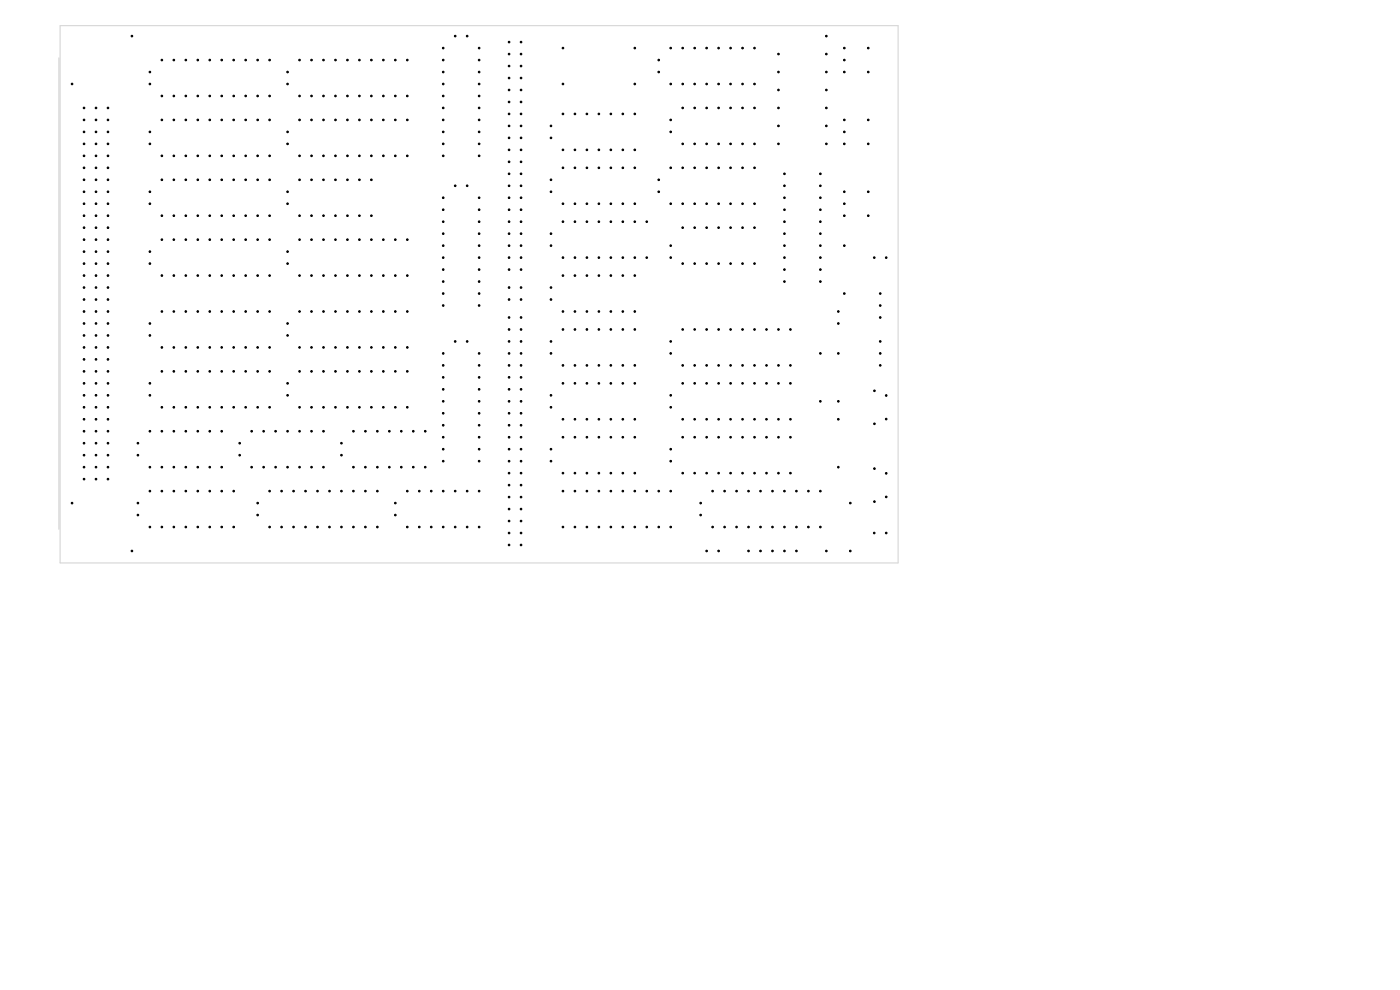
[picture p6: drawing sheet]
<svg xmlns="http://www.w3.org/2000/svg" width="297mm" height="210mm" viewBox="0 0 297 210" stroke-linecap="round" stroke-linejoin="round" font-family="sans-serif">
<path d="M12.5 12.3v100M12.7 5.4h177.8v114h-177.8z" fill="none" stroke="#d0d2cd" stroke-width=".21"/>
<g fill="#000" stroke="#000" stroke-width=".21">
<circle cx="15.3" cy="17.8" r=".17"/>
<circle cx="28" cy="7.7" r=".17"/>
<circle cx="31.8" cy="17.8" r=".17"/>
<circle cx="31.8" cy="15.3" r=".17"/>
<circle cx="34.3" cy="12.7" r=".17"/>
<circle cx="36.9" cy="12.7" r=".17"/>
<circle cx="39.4" cy="12.7" r=".17"/>
<circle cx="42" cy="12.7" r=".17"/>
<circle cx="44.5" cy="12.7" r=".17"/>
<circle cx="47" cy="12.7" r=".17"/>
<circle cx="49.6" cy="12.7" r=".17"/>
<circle cx="52.1" cy="12.7" r=".17"/>
<circle cx="54.7" cy="12.7" r=".17"/>
<circle cx="57.2" cy="12.7" r=".17"/>
<circle cx="61" cy="15.3" r=".17"/>
<circle cx="61" cy="17.8" r=".17"/>
<circle cx="63.5" cy="12.7" r=".17"/>
<circle cx="66.1" cy="12.7" r=".17"/>
<circle cx="68.6" cy="12.7" r=".17"/>
<circle cx="71.2" cy="12.7" r=".17"/>
<circle cx="73.7" cy="12.7" r=".17"/>
<circle cx="76.2" cy="12.7" r=".17"/>
<circle cx="78.8" cy="12.7" r=".17"/>
<circle cx="81.3" cy="12.7" r=".17"/>
<circle cx="83.9" cy="12.7" r=".17"/>
<circle cx="86.4" cy="12.7" r=".17"/>
<circle cx="94" cy="15.3" r=".17"/>
<circle cx="94" cy="17.8" r=".17"/>
<circle cx="94" cy="12.7" r=".17"/>
<circle cx="94" cy="10.2" r=".17"/>
<circle cx="96.6" cy="7.7" r=".17"/>
<circle cx="99.1" cy="7.7" r=".17"/>
<circle cx="101.6" cy="12.7" r=".17"/>
<circle cx="101.6" cy="17.8" r=".17"/>
<circle cx="101.6" cy="15.3" r=".17"/>
<circle cx="101.6" cy="10.2" r=".17"/>
<circle cx="108" cy="8.9" r=".17"/>
<circle cx="108" cy="11.5" r=".17"/>
<circle cx="108" cy="16.5" r=".17"/>
<circle cx="108" cy="14" r=".17"/>
<circle cx="108" cy="19.1" r=".17"/>
<circle cx="110.5" cy="16.5" r=".17"/>
<circle cx="110.5" cy="11.5" r=".17"/>
<circle cx="110.5" cy="8.9" r=".17"/>
<circle cx="110.5" cy="14" r=".17"/>
<circle cx="110.5" cy="19.1" r=".17"/>
<circle cx="119.4" cy="10.2" r=".17"/>
<circle cx="119.4" cy="17.8" r=".17"/>
<circle cx="134.7" cy="17.8" r=".17"/>
<circle cx="134.7" cy="10.2" r=".17"/>
<circle cx="139.7" cy="15.3" r=".17"/>
<circle cx="139.7" cy="12.7" r=".17"/>
<circle cx="142.3" cy="17.8" r=".17"/>
<circle cx="142.3" cy="10.2" r=".17"/>
<circle cx="144.8" cy="10.2" r=".17"/>
<circle cx="144.8" cy="17.8" r=".17"/>
<circle cx="147.4" cy="10.2" r=".17"/>
<circle cx="147.4" cy="17.8" r=".17"/>
<circle cx="149.9" cy="10.2" r=".17"/>
<circle cx="149.9" cy="17.8" r=".17"/>
<circle cx="152.4" cy="10.2" r=".17"/>
<circle cx="152.4" cy="17.8" r=".17"/>
<circle cx="155" cy="10.2" r=".17"/>
<circle cx="155" cy="17.8" r=".17"/>
<circle cx="157.5" cy="10.2" r=".17"/>
<circle cx="157.5" cy="17.8" r=".17"/>
<circle cx="160.1" cy="10.2" r=".17"/>
<circle cx="160.1" cy="17.8" r=".17"/>
<circle cx="165.1" cy="11.5" r=".17"/>
<circle cx="165.1" cy="15.3" r=".17"/>
<circle cx="165.1" cy="19.1" r=".17"/>
<circle cx="175.3" cy="7.7" r=".17"/>
<circle cx="175.3" cy="11.5" r=".17"/>
<circle cx="175.3" cy="19.1" r=".17"/>
<circle cx="175.3" cy="15.3" r=".17"/>
<circle cx="179.1" cy="15.3" r=".17"/>
<circle cx="179.1" cy="10.2" r=".17"/>
<circle cx="179.1" cy="12.7" r=".17"/>
<circle cx="184.2" cy="10.2" r=".17"/>
<circle cx="184.2" cy="15.3" r=".17"/>
<circle cx="17.8" cy="25.4" r=".17"/>
<circle cx="17.8" cy="33.1" r=".17"/>
<circle cx="17.8" cy="38.1" r=".17"/>
<circle cx="17.8" cy="22.9" r=".17"/>
<circle cx="17.8" cy="30.5" r=".17"/>
<circle cx="17.8" cy="35.6" r=".17"/>
<circle cx="17.8" cy="28" r=".17"/>
<circle cx="20.4" cy="33.1" r=".17"/>
<circle cx="20.4" cy="25.4" r=".17"/>
<circle cx="20.4" cy="22.9" r=".17"/>
<circle cx="20.4" cy="38.1" r=".17"/>
<circle cx="20.4" cy="28" r=".17"/>
<circle cx="20.4" cy="35.6" r=".17"/>
<circle cx="20.4" cy="30.5" r=".17"/>
<circle cx="22.9" cy="22.9" r=".17"/>
<circle cx="22.9" cy="33.1" r=".17"/>
<circle cx="22.9" cy="30.5" r=".17"/>
<circle cx="22.9" cy="28" r=".17"/>
<circle cx="22.9" cy="38.1" r=".17"/>
<circle cx="22.9" cy="35.6" r=".17"/>
<circle cx="22.9" cy="25.4" r=".17"/>
<circle cx="31.8" cy="30.5" r=".17"/>
<circle cx="31.8" cy="28" r=".17"/>
<circle cx="34.3" cy="25.4" r=".17"/>
<circle cx="34.3" cy="33.1" r=".17"/>
<circle cx="34.3" cy="38.1" r=".17"/>
<circle cx="34.3" cy="20.4" r=".17"/>
<circle cx="36.9" cy="38.1" r=".17"/>
<circle cx="36.9" cy="25.4" r=".17"/>
<circle cx="36.9" cy="33.1" r=".17"/>
<circle cx="36.9" cy="20.4" r=".17"/>
<circle cx="39.4" cy="20.4" r=".17"/>
<circle cx="39.4" cy="25.4" r=".17"/>
<circle cx="39.4" cy="38.1" r=".17"/>
<circle cx="39.4" cy="33.1" r=".17"/>
<circle cx="42" cy="20.4" r=".17"/>
<circle cx="42" cy="25.4" r=".17"/>
<circle cx="42" cy="33.1" r=".17"/>
<circle cx="42" cy="38.1" r=".17"/>
<circle cx="44.5" cy="33.1" r=".17"/>
<circle cx="44.5" cy="25.4" r=".17"/>
<circle cx="44.5" cy="20.4" r=".17"/>
<circle cx="44.5" cy="38.1" r=".17"/>
<circle cx="47" cy="20.4" r=".17"/>
<circle cx="47" cy="33.1" r=".17"/>
<circle cx="47" cy="25.4" r=".17"/>
<circle cx="47" cy="38.1" r=".17"/>
<circle cx="49.6" cy="25.4" r=".17"/>
<circle cx="49.6" cy="20.4" r=".17"/>
<circle cx="49.6" cy="33.1" r=".17"/>
<circle cx="49.6" cy="38.1" r=".17"/>
<circle cx="52.1" cy="25.4" r=".17"/>
<circle cx="52.1" cy="20.4" r=".17"/>
<circle cx="52.1" cy="33.1" r=".17"/>
<circle cx="52.1" cy="38.1" r=".17"/>
<circle cx="54.7" cy="33.1" r=".17"/>
<circle cx="54.7" cy="20.4" r=".17"/>
<circle cx="54.7" cy="38.1" r=".17"/>
<circle cx="54.7" cy="25.4" r=".17"/>
<circle cx="57.2" cy="33.1" r=".17"/>
<circle cx="57.2" cy="20.4" r=".17"/>
<circle cx="57.2" cy="25.4" r=".17"/>
<circle cx="57.2" cy="38.1" r=".17"/>
<circle cx="61" cy="30.5" r=".17"/>
<circle cx="61" cy="28" r=".17"/>
<circle cx="63.5" cy="33.1" r=".17"/>
<circle cx="63.5" cy="25.4" r=".17"/>
<circle cx="63.5" cy="38.1" r=".17"/>
<circle cx="63.5" cy="20.4" r=".17"/>
<circle cx="66.1" cy="38.1" r=".17"/>
<circle cx="66.1" cy="25.4" r=".17"/>
<circle cx="66.1" cy="20.4" r=".17"/>
<circle cx="66.1" cy="33.1" r=".17"/>
<circle cx="68.6" cy="38.1" r=".17"/>
<circle cx="68.6" cy="25.4" r=".17"/>
<circle cx="68.6" cy="33.1" r=".17"/>
<circle cx="68.6" cy="20.4" r=".17"/>
<circle cx="71.2" cy="33.1" r=".17"/>
<circle cx="71.2" cy="25.4" r=".17"/>
<circle cx="71.2" cy="38.1" r=".17"/>
<circle cx="71.2" cy="20.4" r=".17"/>
<circle cx="73.7" cy="20.4" r=".17"/>
<circle cx="73.7" cy="38.1" r=".17"/>
<circle cx="73.7" cy="33.1" r=".17"/>
<circle cx="73.7" cy="25.4" r=".17"/>
<circle cx="76.2" cy="38.1" r=".17"/>
<circle cx="76.2" cy="20.4" r=".17"/>
<circle cx="76.2" cy="25.4" r=".17"/>
<circle cx="76.2" cy="33.1" r=".17"/>
<circle cx="78.8" cy="20.4" r=".17"/>
<circle cx="78.8" cy="25.4" r=".17"/>
<circle cx="78.8" cy="33.1" r=".17"/>
<circle cx="78.8" cy="38.1" r=".17"/>
<circle cx="81.3" cy="20.4" r=".17"/>
<circle cx="81.3" cy="33.1" r=".17"/>
<circle cx="81.3" cy="25.4" r=".17"/>
<circle cx="83.9" cy="33.1" r=".17"/>
<circle cx="83.9" cy="25.4" r=".17"/>
<circle cx="83.9" cy="20.4" r=".17"/>
<circle cx="86.4" cy="33.1" r=".17"/>
<circle cx="86.4" cy="20.4" r=".17"/>
<circle cx="86.4" cy="25.4" r=".17"/>
<circle cx="94" cy="25.4" r=".17"/>
<circle cx="94" cy="33.1" r=".17"/>
<circle cx="94" cy="28" r=".17"/>
<circle cx="94" cy="30.5" r=".17"/>
<circle cx="94" cy="20.4" r=".17"/>
<circle cx="94" cy="22.9" r=".17"/>
<circle cx="96.6" cy="39.4" r=".17"/>
<circle cx="99.1" cy="39.4" r=".17"/>
<circle cx="101.6" cy="33.1" r=".17"/>
<circle cx="101.6" cy="20.4" r=".17"/>
<circle cx="101.6" cy="25.4" r=".17"/>
<circle cx="101.6" cy="22.9" r=".17"/>
<circle cx="101.6" cy="30.5" r=".17"/>
<circle cx="101.6" cy="28" r=".17"/>
<circle cx="108" cy="29.2" r=".17"/>
<circle cx="108" cy="24.2" r=".17"/>
<circle cx="108" cy="26.7" r=".17"/>
<circle cx="108" cy="21.6" r=".17"/>
<circle cx="108" cy="34.3" r=".17"/>
<circle cx="108" cy="39.4" r=".17"/>
<circle cx="108" cy="36.9" r=".17"/>
<circle cx="108" cy="31.8" r=".17"/>
<circle cx="110.5" cy="36.9" r=".17"/>
<circle cx="110.5" cy="29.2" r=".17"/>
<circle cx="110.5" cy="31.8" r=".17"/>
<circle cx="110.5" cy="39.4" r=".17"/>
<circle cx="110.5" cy="24.2" r=".17"/>
<circle cx="110.5" cy="26.7" r=".17"/>
<circle cx="110.5" cy="21.6" r=".17"/>
<circle cx="110.5" cy="34.3" r=".17"/>
<circle cx="116.9" cy="26.7" r=".17"/>
<circle cx="116.9" cy="29.2" r=".17"/>
<circle cx="116.9" cy="38.1" r=".17"/>
<circle cx="119.4" cy="31.8" r=".17"/>
<circle cx="119.4" cy="24.2" r=".17"/>
<circle cx="119.4" cy="35.6" r=".17"/>
<circle cx="122" cy="35.6" r=".17"/>
<circle cx="122" cy="24.2" r=".17"/>
<circle cx="122" cy="31.8" r=".17"/>
<circle cx="124.5" cy="35.6" r=".17"/>
<circle cx="124.5" cy="31.8" r=".17"/>
<circle cx="124.5" cy="24.2" r=".17"/>
<circle cx="127" cy="35.6" r=".17"/>
<circle cx="127" cy="24.2" r=".17"/>
<circle cx="127" cy="31.8" r=".17"/>
<circle cx="129.6" cy="35.6" r=".17"/>
<circle cx="129.6" cy="24.2" r=".17"/>
<circle cx="129.6" cy="31.8" r=".17"/>
<circle cx="132.1" cy="24.2" r=".17"/>
<circle cx="132.1" cy="31.8" r=".17"/>
<circle cx="132.1" cy="35.6" r=".17"/>
<circle cx="134.7" cy="24.2" r=".17"/>
<circle cx="134.7" cy="31.8" r=".17"/>
<circle cx="134.7" cy="35.6" r=".17"/>
<circle cx="139.7" cy="38.1" r=".17"/>
<circle cx="142.3" cy="35.6" r=".17"/>
<circle cx="142.3" cy="28" r=".17"/>
<circle cx="142.3" cy="25.4" r=".17"/>
<circle cx="144.8" cy="22.9" r=".17"/>
<circle cx="144.8" cy="30.5" r=".17"/>
<circle cx="144.8" cy="35.6" r=".17"/>
<circle cx="147.4" cy="22.9" r=".17"/>
<circle cx="147.4" cy="30.5" r=".17"/>
<circle cx="147.4" cy="35.6" r=".17"/>
<circle cx="149.9" cy="30.5" r=".17"/>
<circle cx="149.9" cy="22.9" r=".17"/>
<circle cx="149.9" cy="35.6" r=".17"/>
<circle cx="152.4" cy="22.9" r=".17"/>
<circle cx="152.4" cy="30.5" r=".17"/>
<circle cx="152.4" cy="35.6" r=".17"/>
<circle cx="155" cy="35.6" r=".17"/>
<circle cx="155" cy="30.5" r=".17"/>
<circle cx="155" cy="22.9" r=".17"/>
<circle cx="157.5" cy="22.9" r=".17"/>
<circle cx="157.5" cy="30.5" r=".17"/>
<circle cx="157.5" cy="35.6" r=".17"/>
<circle cx="160.1" cy="30.5" r=".17"/>
<circle cx="160.1" cy="22.9" r=".17"/>
<circle cx="160.1" cy="35.6" r=".17"/>
<circle cx="165.1" cy="26.7" r=".17"/>
<circle cx="165.1" cy="22.9" r=".17"/>
<circle cx="165.1" cy="30.5" r=".17"/>
<circle cx="166.4" cy="39.4" r=".17"/>
<circle cx="166.4" cy="36.9" r=".17"/>
<circle cx="174" cy="39.4" r=".17"/>
<circle cx="174" cy="36.9" r=".17"/>
<circle cx="175.3" cy="22.9" r=".17"/>
<circle cx="175.3" cy="26.7" r=".17"/>
<circle cx="175.3" cy="30.5" r=".17"/>
<circle cx="179.1" cy="30.5" r=".17"/>
<circle cx="179.1" cy="25.4" r=".17"/>
<circle cx="179.1" cy="28" r=".17"/>
<circle cx="184.2" cy="25.4" r=".17"/>
<circle cx="184.2" cy="30.5" r=".17"/>
<circle cx="17.8" cy="45.8" r=".17"/>
<circle cx="17.8" cy="55.9" r=".17"/>
<circle cx="17.8" cy="50.8" r=".17"/>
<circle cx="17.8" cy="53.4" r=".17"/>
<circle cx="17.8" cy="48.3" r=".17"/>
<circle cx="17.8" cy="58.5" r=".17"/>
<circle cx="17.8" cy="43.2" r=".17"/>
<circle cx="17.8" cy="40.7" r=".17"/>
<circle cx="20.4" cy="58.5" r=".17"/>
<circle cx="20.4" cy="53.4" r=".17"/>
<circle cx="20.4" cy="48.3" r=".17"/>
<circle cx="20.4" cy="45.8" r=".17"/>
<circle cx="20.4" cy="50.8" r=".17"/>
<circle cx="20.4" cy="55.9" r=".17"/>
<circle cx="20.4" cy="40.7" r=".17"/>
<circle cx="20.4" cy="43.2" r=".17"/>
<circle cx="22.9" cy="50.8" r=".17"/>
<circle cx="22.9" cy="45.8" r=".17"/>
<circle cx="22.9" cy="58.5" r=".17"/>
<circle cx="22.9" cy="53.4" r=".17"/>
<circle cx="22.9" cy="48.3" r=".17"/>
<circle cx="22.9" cy="55.9" r=".17"/>
<circle cx="22.9" cy="40.7" r=".17"/>
<circle cx="22.9" cy="43.2" r=".17"/>
<circle cx="31.8" cy="55.9" r=".17"/>
<circle cx="31.8" cy="53.4" r=".17"/>
<circle cx="31.8" cy="43.2" r=".17"/>
<circle cx="31.8" cy="40.7" r=".17"/>
<circle cx="34.3" cy="58.5" r=".17"/>
<circle cx="34.3" cy="45.8" r=".17"/>
<circle cx="34.3" cy="50.8" r=".17"/>
<circle cx="36.9" cy="45.8" r=".17"/>
<circle cx="36.9" cy="50.8" r=".17"/>
<circle cx="36.9" cy="58.5" r=".17"/>
<circle cx="39.4" cy="45.8" r=".17"/>
<circle cx="39.4" cy="50.8" r=".17"/>
<circle cx="39.4" cy="58.5" r=".17"/>
<circle cx="42" cy="58.5" r=".17"/>
<circle cx="42" cy="45.8" r=".17"/>
<circle cx="42" cy="50.8" r=".17"/>
<circle cx="44.5" cy="58.5" r=".17"/>
<circle cx="44.5" cy="45.8" r=".17"/>
<circle cx="44.5" cy="50.8" r=".17"/>
<circle cx="47" cy="45.8" r=".17"/>
<circle cx="47" cy="50.8" r=".17"/>
<circle cx="47" cy="58.5" r=".17"/>
<circle cx="49.6" cy="50.8" r=".17"/>
<circle cx="49.6" cy="58.5" r=".17"/>
<circle cx="49.6" cy="45.8" r=".17"/>
<circle cx="52.1" cy="45.8" r=".17"/>
<circle cx="52.1" cy="50.8" r=".17"/>
<circle cx="52.1" cy="58.5" r=".17"/>
<circle cx="54.7" cy="50.8" r=".17"/>
<circle cx="54.7" cy="58.5" r=".17"/>
<circle cx="54.7" cy="45.8" r=".17"/>
<circle cx="57.2" cy="58.5" r=".17"/>
<circle cx="57.2" cy="45.8" r=".17"/>
<circle cx="57.2" cy="50.8" r=".17"/>
<circle cx="61" cy="53.4" r=".17"/>
<circle cx="61" cy="55.9" r=".17"/>
<circle cx="61" cy="40.7" r=".17"/>
<circle cx="61" cy="43.2" r=".17"/>
<circle cx="63.5" cy="58.5" r=".17"/>
<circle cx="63.5" cy="45.8" r=".17"/>
<circle cx="63.5" cy="50.8" r=".17"/>
<circle cx="66.1" cy="45.8" r=".17"/>
<circle cx="66.1" cy="50.8" r=".17"/>
<circle cx="66.1" cy="58.5" r=".17"/>
<circle cx="68.6" cy="45.8" r=".17"/>
<circle cx="68.6" cy="50.8" r=".17"/>
<circle cx="68.6" cy="58.5" r=".17"/>
<circle cx="71.2" cy="58.5" r=".17"/>
<circle cx="71.2" cy="50.8" r=".17"/>
<circle cx="71.2" cy="45.8" r=".17"/>
<circle cx="73.7" cy="58.5" r=".17"/>
<circle cx="73.7" cy="45.8" r=".17"/>
<circle cx="73.7" cy="50.8" r=".17"/>
<circle cx="76.2" cy="58.5" r=".17"/>
<circle cx="76.2" cy="50.8" r=".17"/>
<circle cx="76.2" cy="45.8" r=".17"/>
<circle cx="78.8" cy="58.5" r=".17"/>
<circle cx="78.8" cy="45.8" r=".17"/>
<circle cx="78.8" cy="50.8" r=".17"/>
<circle cx="81.3" cy="50.8" r=".17"/>
<circle cx="81.3" cy="58.5" r=".17"/>
<circle cx="83.9" cy="50.8" r=".17"/>
<circle cx="83.9" cy="58.5" r=".17"/>
<circle cx="86.4" cy="50.8" r=".17"/>
<circle cx="86.4" cy="58.5" r=".17"/>
<circle cx="94" cy="44.5" r=".17"/>
<circle cx="94" cy="59.7" r=".17"/>
<circle cx="94" cy="49.6" r=".17"/>
<circle cx="94" cy="47" r=".17"/>
<circle cx="94" cy="54.6" r=".17"/>
<circle cx="94" cy="57.2" r=".17"/>
<circle cx="94" cy="52.1" r=".17"/>
<circle cx="94" cy="41.9" r=".17"/>
<circle cx="101.6" cy="49.6" r=".17"/>
<circle cx="101.6" cy="54.6" r=".17"/>
<circle cx="101.6" cy="52.1" r=".17"/>
<circle cx="101.6" cy="47" r=".17"/>
<circle cx="101.6" cy="59.7" r=".17"/>
<circle cx="101.6" cy="44.5" r=".17"/>
<circle cx="101.6" cy="57.2" r=".17"/>
<circle cx="101.6" cy="41.9" r=".17"/>
<circle cx="108" cy="47" r=".17"/>
<circle cx="108" cy="44.5" r=".17"/>
<circle cx="108" cy="49.6" r=".17"/>
<circle cx="108" cy="57.2" r=".17"/>
<circle cx="108" cy="52.1" r=".17"/>
<circle cx="108" cy="54.6" r=".17"/>
<circle cx="108" cy="41.9" r=".17"/>
<circle cx="110.5" cy="57.2" r=".17"/>
<circle cx="110.5" cy="49.6" r=".17"/>
<circle cx="110.5" cy="44.5" r=".17"/>
<circle cx="110.5" cy="52.1" r=".17"/>
<circle cx="110.5" cy="54.6" r=".17"/>
<circle cx="110.5" cy="47" r=".17"/>
<circle cx="110.5" cy="41.9" r=".17"/>
<circle cx="116.9" cy="49.6" r=".17"/>
<circle cx="116.9" cy="52.1" r=".17"/>
<circle cx="116.9" cy="40.7" r=".17"/>
<circle cx="119.4" cy="54.6" r=".17"/>
<circle cx="119.4" cy="47" r=".17"/>
<circle cx="119.4" cy="58.5" r=".17"/>
<circle cx="119.4" cy="43.2" r=".17"/>
<circle cx="122" cy="54.6" r=".17"/>
<circle cx="122" cy="47" r=".17"/>
<circle cx="122" cy="58.5" r=".17"/>
<circle cx="122" cy="43.2" r=".17"/>
<circle cx="124.5" cy="47" r=".17"/>
<circle cx="124.5" cy="58.5" r=".17"/>
<circle cx="124.5" cy="54.6" r=".17"/>
<circle cx="124.5" cy="43.2" r=".17"/>
<circle cx="127" cy="47" r=".17"/>
<circle cx="127" cy="58.5" r=".17"/>
<circle cx="127" cy="54.6" r=".17"/>
<circle cx="127" cy="43.2" r=".17"/>
<circle cx="129.6" cy="58.5" r=".17"/>
<circle cx="129.6" cy="54.6" r=".17"/>
<circle cx="129.6" cy="47" r=".17"/>
<circle cx="129.6" cy="43.2" r=".17"/>
<circle cx="132.1" cy="47" r=".17"/>
<circle cx="132.1" cy="58.5" r=".17"/>
<circle cx="132.1" cy="54.6" r=".17"/>
<circle cx="132.1" cy="43.2" r=".17"/>
<circle cx="134.7" cy="47" r=".17"/>
<circle cx="134.7" cy="58.5" r=".17"/>
<circle cx="134.7" cy="54.6" r=".17"/>
<circle cx="134.7" cy="43.2" r=".17"/>
<circle cx="137.2" cy="47" r=".17"/>
<circle cx="137.2" cy="54.6" r=".17"/>
<circle cx="139.7" cy="40.7" r=".17"/>
<circle cx="142.3" cy="54.6" r=".17"/>
<circle cx="142.3" cy="52.1" r=".17"/>
<circle cx="142.3" cy="43.2" r=".17"/>
<circle cx="144.8" cy="48.3" r=".17"/>
<circle cx="144.8" cy="55.9" r=".17"/>
<circle cx="144.8" cy="43.2" r=".17"/>
<circle cx="147.4" cy="48.3" r=".17"/>
<circle cx="147.4" cy="55.9" r=".17"/>
<circle cx="147.4" cy="43.2" r=".17"/>
<circle cx="149.9" cy="55.9" r=".17"/>
<circle cx="149.9" cy="48.3" r=".17"/>
<circle cx="149.9" cy="43.2" r=".17"/>
<circle cx="152.4" cy="48.3" r=".17"/>
<circle cx="152.4" cy="55.9" r=".17"/>
<circle cx="152.4" cy="43.2" r=".17"/>
<circle cx="155" cy="48.3" r=".17"/>
<circle cx="155" cy="55.9" r=".17"/>
<circle cx="155" cy="43.2" r=".17"/>
<circle cx="157.5" cy="55.9" r=".17"/>
<circle cx="157.5" cy="48.3" r=".17"/>
<circle cx="157.5" cy="43.2" r=".17"/>
<circle cx="160.1" cy="48.3" r=".17"/>
<circle cx="160.1" cy="55.9" r=".17"/>
<circle cx="160.1" cy="43.2" r=".17"/>
<circle cx="166.4" cy="57.2" r=".17"/>
<circle cx="166.4" cy="44.5" r=".17"/>
<circle cx="166.4" cy="47" r=".17"/>
<circle cx="166.4" cy="49.6" r=".17"/>
<circle cx="166.4" cy="54.6" r=".17"/>
<circle cx="166.4" cy="59.7" r=".17"/>
<circle cx="166.4" cy="52.1" r=".17"/>
<circle cx="166.4" cy="41.9" r=".17"/>
<circle cx="174" cy="44.5" r=".17"/>
<circle cx="174" cy="59.7" r=".17"/>
<circle cx="174" cy="57.2" r=".17"/>
<circle cx="174" cy="54.6" r=".17"/>
<circle cx="174" cy="49.6" r=".17"/>
<circle cx="174" cy="47" r=".17"/>
<circle cx="174" cy="52.1" r=".17"/>
<circle cx="174" cy="41.9" r=".17"/>
<circle cx="179.1" cy="45.8" r=".17"/>
<circle cx="179.1" cy="52.1" r=".17"/>
<circle cx="179.1" cy="40.7" r=".17"/>
<circle cx="179.1" cy="43.2" r=".17"/>
<circle cx="184.2" cy="45.8" r=".17"/>
<circle cx="184.2" cy="40.7" r=".17"/>
<circle cx="185.5" cy="54.6" r=".17"/>
<circle cx="188" cy="54.6" r=".17"/>
<circle cx="17.8" cy="73.7" r=".17"/>
<circle cx="17.8" cy="78.8" r=".17"/>
<circle cx="17.8" cy="76.2" r=".17"/>
<circle cx="17.8" cy="63.5" r=".17"/>
<circle cx="17.8" cy="61" r=".17"/>
<circle cx="17.8" cy="66.1" r=".17"/>
<circle cx="17.8" cy="71.2" r=".17"/>
<circle cx="17.8" cy="68.6" r=".17"/>
<circle cx="20.4" cy="73.7" r=".17"/>
<circle cx="20.4" cy="68.6" r=".17"/>
<circle cx="20.4" cy="63.5" r=".17"/>
<circle cx="20.4" cy="61" r=".17"/>
<circle cx="20.4" cy="78.8" r=".17"/>
<circle cx="20.4" cy="76.2" r=".17"/>
<circle cx="20.4" cy="66.1" r=".17"/>
<circle cx="20.4" cy="71.2" r=".17"/>
<circle cx="22.9" cy="73.7" r=".17"/>
<circle cx="22.9" cy="68.6" r=".17"/>
<circle cx="22.9" cy="66.1" r=".17"/>
<circle cx="22.9" cy="63.5" r=".17"/>
<circle cx="22.9" cy="61" r=".17"/>
<circle cx="22.9" cy="78.8" r=".17"/>
<circle cx="22.9" cy="76.2" r=".17"/>
<circle cx="22.9" cy="71.2" r=".17"/>
<circle cx="31.8" cy="68.6" r=".17"/>
<circle cx="31.8" cy="71.2" r=".17"/>
<circle cx="34.3" cy="73.7" r=".17"/>
<circle cx="34.3" cy="78.8" r=".17"/>
<circle cx="34.3" cy="66.1" r=".17"/>
<circle cx="36.9" cy="73.7" r=".17"/>
<circle cx="36.9" cy="66.1" r=".17"/>
<circle cx="36.9" cy="78.8" r=".17"/>
<circle cx="39.4" cy="78.8" r=".17"/>
<circle cx="39.4" cy="73.7" r=".17"/>
<circle cx="39.4" cy="66.1" r=".17"/>
<circle cx="42" cy="73.7" r=".17"/>
<circle cx="42" cy="66.1" r=".17"/>
<circle cx="42" cy="78.8" r=".17"/>
<circle cx="44.5" cy="73.7" r=".17"/>
<circle cx="44.5" cy="66.1" r=".17"/>
<circle cx="44.5" cy="78.8" r=".17"/>
<circle cx="47" cy="78.8" r=".17"/>
<circle cx="47" cy="73.7" r=".17"/>
<circle cx="47" cy="66.1" r=".17"/>
<circle cx="49.6" cy="73.7" r=".17"/>
<circle cx="49.6" cy="78.8" r=".17"/>
<circle cx="49.6" cy="66.1" r=".17"/>
<circle cx="52.1" cy="78.8" r=".17"/>
<circle cx="52.1" cy="66.1" r=".17"/>
<circle cx="52.1" cy="73.7" r=".17"/>
<circle cx="54.7" cy="73.7" r=".17"/>
<circle cx="54.7" cy="66.1" r=".17"/>
<circle cx="54.7" cy="78.8" r=".17"/>
<circle cx="57.2" cy="73.7" r=".17"/>
<circle cx="57.2" cy="78.8" r=".17"/>
<circle cx="57.2" cy="66.1" r=".17"/>
<circle cx="61" cy="71.2" r=".17"/>
<circle cx="61" cy="68.6" r=".17"/>
<circle cx="63.5" cy="73.7" r=".17"/>
<circle cx="63.5" cy="78.8" r=".17"/>
<circle cx="63.5" cy="66.1" r=".17"/>
<circle cx="66.1" cy="73.7" r=".17"/>
<circle cx="66.1" cy="78.8" r=".17"/>
<circle cx="66.1" cy="66.1" r=".17"/>
<circle cx="68.6" cy="73.7" r=".17"/>
<circle cx="68.6" cy="78.8" r=".17"/>
<circle cx="68.6" cy="66.1" r=".17"/>
<circle cx="71.2" cy="66.1" r=".17"/>
<circle cx="71.2" cy="73.7" r=".17"/>
<circle cx="71.2" cy="78.8" r=".17"/>
<circle cx="73.7" cy="73.7" r=".17"/>
<circle cx="73.7" cy="66.1" r=".17"/>
<circle cx="73.7" cy="78.8" r=".17"/>
<circle cx="76.2" cy="73.7" r=".17"/>
<circle cx="76.2" cy="78.8" r=".17"/>
<circle cx="76.2" cy="66.1" r=".17"/>
<circle cx="78.8" cy="66.1" r=".17"/>
<circle cx="78.8" cy="78.8" r=".17"/>
<circle cx="78.8" cy="73.7" r=".17"/>
<circle cx="81.3" cy="66.1" r=".17"/>
<circle cx="81.3" cy="73.7" r=".17"/>
<circle cx="81.3" cy="78.8" r=".17"/>
<circle cx="83.9" cy="78.8" r=".17"/>
<circle cx="83.9" cy="66.1" r=".17"/>
<circle cx="83.9" cy="73.7" r=".17"/>
<circle cx="86.4" cy="78.8" r=".17"/>
<circle cx="86.4" cy="66.1" r=".17"/>
<circle cx="86.4" cy="73.7" r=".17"/>
<circle cx="94" cy="64.8" r=".17"/>
<circle cx="94" cy="62.3" r=".17"/>
<circle cx="94" cy="77.5" r=".17"/>
<circle cx="94" cy="75" r=".17"/>
<circle cx="96.6" cy="72.4" r=".17"/>
<circle cx="99.1" cy="72.4" r=".17"/>
<circle cx="101.6" cy="75" r=".17"/>
<circle cx="101.6" cy="64.8" r=".17"/>
<circle cx="101.6" cy="77.5" r=".17"/>
<circle cx="101.6" cy="62.3" r=".17"/>
<circle cx="108" cy="75" r=".17"/>
<circle cx="108" cy="67.3" r=".17"/>
<circle cx="108" cy="77.5" r=".17"/>
<circle cx="108" cy="69.9" r=".17"/>
<circle cx="108" cy="61" r=".17"/>
<circle cx="108" cy="72.4" r=".17"/>
<circle cx="108" cy="63.5" r=".17"/>
<circle cx="110.5" cy="69.9" r=".17"/>
<circle cx="110.5" cy="75" r=".17"/>
<circle cx="110.5" cy="77.5" r=".17"/>
<circle cx="110.5" cy="63.5" r=".17"/>
<circle cx="110.5" cy="72.4" r=".17"/>
<circle cx="110.5" cy="61" r=".17"/>
<circle cx="110.5" cy="67.3" r=".17"/>
<circle cx="116.9" cy="72.4" r=".17"/>
<circle cx="116.9" cy="61" r=".17"/>
<circle cx="116.9" cy="63.5" r=".17"/>
<circle cx="116.9" cy="75" r=".17"/>
<circle cx="119.4" cy="69.9" r=".17"/>
<circle cx="119.4" cy="66.1" r=".17"/>
<circle cx="119.4" cy="77.5" r=".17"/>
<circle cx="122" cy="69.9" r=".17"/>
<circle cx="122" cy="66.1" r=".17"/>
<circle cx="122" cy="77.5" r=".17"/>
<circle cx="124.5" cy="66.1" r=".17"/>
<circle cx="124.5" cy="77.5" r=".17"/>
<circle cx="124.5" cy="69.9" r=".17"/>
<circle cx="127" cy="69.9" r=".17"/>
<circle cx="127" cy="66.1" r=".17"/>
<circle cx="127" cy="77.5" r=".17"/>
<circle cx="129.6" cy="66.1" r=".17"/>
<circle cx="129.6" cy="77.5" r=".17"/>
<circle cx="129.6" cy="69.9" r=".17"/>
<circle cx="132.1" cy="66.1" r=".17"/>
<circle cx="132.1" cy="77.5" r=".17"/>
<circle cx="132.1" cy="69.9" r=".17"/>
<circle cx="134.7" cy="77.5" r=".17"/>
<circle cx="134.7" cy="66.1" r=".17"/>
<circle cx="134.7" cy="69.9" r=".17"/>
<circle cx="142.3" cy="72.4" r=".17"/>
<circle cx="142.3" cy="75" r=".17"/>
<circle cx="144.8" cy="77.5" r=".17"/>
<circle cx="144.8" cy="69.9" r=".17"/>
<circle cx="147.4" cy="77.5" r=".17"/>
<circle cx="147.4" cy="69.9" r=".17"/>
<circle cx="149.9" cy="69.9" r=".17"/>
<circle cx="149.9" cy="77.5" r=".17"/>
<circle cx="152.4" cy="69.9" r=".17"/>
<circle cx="152.4" cy="77.5" r=".17"/>
<circle cx="155" cy="69.9" r=".17"/>
<circle cx="155" cy="77.5" r=".17"/>
<circle cx="157.5" cy="69.9" r=".17"/>
<circle cx="157.5" cy="77.5" r=".17"/>
<circle cx="160.1" cy="77.5" r=".17"/>
<circle cx="160.1" cy="69.9" r=".17"/>
<circle cx="162.6" cy="77.5" r=".17"/>
<circle cx="162.6" cy="69.9" r=".17"/>
<circle cx="165.1" cy="77.5" r=".17"/>
<circle cx="165.1" cy="69.9" r=".17"/>
<circle cx="167.7" cy="77.5" r=".17"/>
<circle cx="167.7" cy="69.9" r=".17"/>
<circle cx="174" cy="75" r=".17"/>
<circle cx="177.8" cy="68.6" r=".17"/>
<circle cx="177.8" cy="66.1" r=".17"/>
<circle cx="177.8" cy="75" r=".17"/>
<circle cx="179.1" cy="62.3" r=".17"/>
<circle cx="186.7" cy="77.5" r=".17"/>
<circle cx="186.7" cy="67.3" r=".17"/>
<circle cx="186.7" cy="62.3" r=".17"/>
<circle cx="186.7" cy="72.4" r=".17"/>
<circle cx="186.7" cy="75" r=".17"/>
<circle cx="186.7" cy="64.8" r=".17"/>
<circle cx="17.8" cy="88.9" r=".17"/>
<circle cx="17.8" cy="86.4" r=".17"/>
<circle cx="17.8" cy="81.3" r=".17"/>
<circle cx="17.8" cy="99.1" r=".17"/>
<circle cx="17.8" cy="94" r=".17"/>
<circle cx="17.8" cy="96.6" r=".17"/>
<circle cx="17.8" cy="83.9" r=".17"/>
<circle cx="17.8" cy="91.5" r=".17"/>
<circle cx="20.4" cy="96.6" r=".17"/>
<circle cx="20.4" cy="88.9" r=".17"/>
<circle cx="20.4" cy="86.4" r=".17"/>
<circle cx="20.4" cy="81.3" r=".17"/>
<circle cx="20.4" cy="94" r=".17"/>
<circle cx="20.4" cy="83.9" r=".17"/>
<circle cx="20.4" cy="99.1" r=".17"/>
<circle cx="20.4" cy="91.5" r=".17"/>
<circle cx="22.9" cy="99.1" r=".17"/>
<circle cx="22.9" cy="96.6" r=".17"/>
<circle cx="22.9" cy="86.4" r=".17"/>
<circle cx="22.9" cy="81.3" r=".17"/>
<circle cx="22.9" cy="94" r=".17"/>
<circle cx="22.9" cy="91.5" r=".17"/>
<circle cx="22.9" cy="88.9" r=".17"/>
<circle cx="22.9" cy="83.9" r=".17"/>
<circle cx="29.3" cy="96.6" r=".17"/>
<circle cx="29.3" cy="94" r=".17"/>
<circle cx="31.8" cy="99.1" r=".17"/>
<circle cx="31.8" cy="83.9" r=".17"/>
<circle cx="31.8" cy="81.3" r=".17"/>
<circle cx="31.8" cy="91.5" r=".17"/>
<circle cx="34.3" cy="86.4" r=".17"/>
<circle cx="34.3" cy="91.5" r=".17"/>
<circle cx="34.3" cy="99.1" r=".17"/>
<circle cx="36.9" cy="99.1" r=".17"/>
<circle cx="36.9" cy="91.5" r=".17"/>
<circle cx="36.9" cy="86.4" r=".17"/>
<circle cx="39.4" cy="99.1" r=".17"/>
<circle cx="39.4" cy="91.5" r=".17"/>
<circle cx="39.4" cy="86.4" r=".17"/>
<circle cx="42" cy="99.1" r=".17"/>
<circle cx="42" cy="86.4" r=".17"/>
<circle cx="42" cy="91.5" r=".17"/>
<circle cx="44.5" cy="99.1" r=".17"/>
<circle cx="44.5" cy="86.4" r=".17"/>
<circle cx="44.5" cy="91.5" r=".17"/>
<circle cx="47" cy="86.4" r=".17"/>
<circle cx="47" cy="91.5" r=".17"/>
<circle cx="47" cy="99.1" r=".17"/>
<circle cx="49.6" cy="86.4" r=".17"/>
<circle cx="50.8" cy="94" r=".17"/>
<circle cx="50.8" cy="96.6" r=".17"/>
<circle cx="52.1" cy="86.4" r=".17"/>
<circle cx="53.4" cy="99.1" r=".17"/>
<circle cx="53.4" cy="91.5" r=".17"/>
<circle cx="54.7" cy="86.4" r=".17"/>
<circle cx="55.9" cy="99.1" r=".17"/>
<circle cx="55.9" cy="91.5" r=".17"/>
<circle cx="57.2" cy="86.4" r=".17"/>
<circle cx="58.5" cy="91.5" r=".17"/>
<circle cx="58.5" cy="99.1" r=".17"/>
<circle cx="61" cy="91.5" r=".17"/>
<circle cx="61" cy="99.1" r=".17"/>
<circle cx="61" cy="81.3" r=".17"/>
<circle cx="61" cy="83.9" r=".17"/>
<circle cx="63.5" cy="86.4" r=".17"/>
<circle cx="63.5" cy="91.5" r=".17"/>
<circle cx="63.5" cy="99.1" r=".17"/>
<circle cx="66.1" cy="86.4" r=".17"/>
<circle cx="66.1" cy="99.1" r=".17"/>
<circle cx="66.1" cy="91.5" r=".17"/>
<circle cx="68.6" cy="99.1" r=".17"/>
<circle cx="68.6" cy="91.5" r=".17"/>
<circle cx="68.6" cy="86.4" r=".17"/>
<circle cx="71.2" cy="86.4" r=".17"/>
<circle cx="72.4" cy="96.6" r=".17"/>
<circle cx="72.4" cy="94" r=".17"/>
<circle cx="73.7" cy="86.4" r=".17"/>
<circle cx="75" cy="99.1" r=".17"/>
<circle cx="75" cy="91.5" r=".17"/>
<circle cx="76.2" cy="86.4" r=".17"/>
<circle cx="77.5" cy="99.1" r=".17"/>
<circle cx="77.5" cy="91.5" r=".17"/>
<circle cx="78.8" cy="86.4" r=".17"/>
<circle cx="80.1" cy="99.1" r=".17"/>
<circle cx="80.1" cy="91.5" r=".17"/>
<circle cx="81.3" cy="86.4" r=".17"/>
<circle cx="82.6" cy="91.5" r=".17"/>
<circle cx="82.6" cy="99.1" r=".17"/>
<circle cx="83.9" cy="86.4" r=".17"/>
<circle cx="85.1" cy="91.5" r=".17"/>
<circle cx="85.1" cy="99.1" r=".17"/>
<circle cx="86.4" cy="86.4" r=".17"/>
<circle cx="87.7" cy="91.5" r=".17"/>
<circle cx="87.7" cy="99.1" r=".17"/>
<circle cx="90.2" cy="99.1" r=".17"/>
<circle cx="90.2" cy="91.5" r=".17"/>
<circle cx="94" cy="97.8" r=".17"/>
<circle cx="94" cy="92.7" r=".17"/>
<circle cx="94" cy="82.6" r=".17"/>
<circle cx="94" cy="80" r=".17"/>
<circle cx="94" cy="87.7" r=".17"/>
<circle cx="94" cy="90.2" r=".17"/>
<circle cx="94" cy="95.3" r=".17"/>
<circle cx="94" cy="85.1" r=".17"/>
<circle cx="101.6" cy="85.1" r=".17"/>
<circle cx="101.6" cy="95.3" r=".17"/>
<circle cx="101.6" cy="90.2" r=".17"/>
<circle cx="101.6" cy="92.7" r=".17"/>
<circle cx="101.6" cy="87.7" r=".17"/>
<circle cx="101.6" cy="82.6" r=".17"/>
<circle cx="101.6" cy="97.8" r=".17"/>
<circle cx="101.6" cy="80" r=".17"/>
<circle cx="108" cy="82.6" r=".17"/>
<circle cx="108" cy="80" r=".17"/>
<circle cx="108" cy="97.8" r=".17"/>
<circle cx="108" cy="87.7" r=".17"/>
<circle cx="108" cy="90.2" r=".17"/>
<circle cx="108" cy="92.7" r=".17"/>
<circle cx="108" cy="95.3" r=".17"/>
<circle cx="108" cy="85.1" r=".17"/>
<circle cx="110.5" cy="97.8" r=".17"/>
<circle cx="110.5" cy="80" r=".17"/>
<circle cx="110.5" cy="87.7" r=".17"/>
<circle cx="110.5" cy="90.2" r=".17"/>
<circle cx="110.5" cy="82.6" r=".17"/>
<circle cx="110.5" cy="95.3" r=".17"/>
<circle cx="110.5" cy="92.7" r=".17"/>
<circle cx="110.5" cy="85.1" r=".17"/>
<circle cx="116.9" cy="95.3" r=".17"/>
<circle cx="116.9" cy="97.8" r=".17"/>
<circle cx="116.9" cy="86.4" r=".17"/>
<circle cx="116.9" cy="83.9" r=".17"/>
<circle cx="119.4" cy="92.7" r=".17"/>
<circle cx="119.4" cy="81.3" r=".17"/>
<circle cx="119.4" cy="88.9" r=".17"/>
<circle cx="122" cy="81.3" r=".17"/>
<circle cx="122" cy="88.9" r=".17"/>
<circle cx="122" cy="92.7" r=".17"/>
<circle cx="124.5" cy="88.9" r=".17"/>
<circle cx="124.5" cy="81.3" r=".17"/>
<circle cx="124.5" cy="92.7" r=".17"/>
<circle cx="127" cy="92.7" r=".17"/>
<circle cx="127" cy="81.3" r=".17"/>
<circle cx="127" cy="88.9" r=".17"/>
<circle cx="129.6" cy="81.3" r=".17"/>
<circle cx="129.6" cy="92.7" r=".17"/>
<circle cx="129.6" cy="88.9" r=".17"/>
<circle cx="132.1" cy="92.7" r=".17"/>
<circle cx="132.1" cy="88.9" r=".17"/>
<circle cx="132.1" cy="81.3" r=".17"/>
<circle cx="134.7" cy="88.9" r=".17"/>
<circle cx="134.7" cy="92.7" r=".17"/>
<circle cx="134.7" cy="81.3" r=".17"/>
<circle cx="142.3" cy="95.3" r=".17"/>
<circle cx="142.3" cy="97.8" r=".17"/>
<circle cx="142.3" cy="86.4" r=".17"/>
<circle cx="142.3" cy="83.9" r=".17"/>
<circle cx="144.8" cy="88.9" r=".17"/>
<circle cx="144.8" cy="92.7" r=".17"/>
<circle cx="144.8" cy="81.3" r=".17"/>
<circle cx="147.4" cy="88.9" r=".17"/>
<circle cx="147.4" cy="92.7" r=".17"/>
<circle cx="147.4" cy="81.3" r=".17"/>
<circle cx="149.9" cy="81.3" r=".17"/>
<circle cx="149.9" cy="92.7" r=".17"/>
<circle cx="149.9" cy="88.9" r=".17"/>
<circle cx="152.4" cy="81.3" r=".17"/>
<circle cx="152.4" cy="92.7" r=".17"/>
<circle cx="152.4" cy="88.9" r=".17"/>
<circle cx="155" cy="92.7" r=".17"/>
<circle cx="155" cy="81.3" r=".17"/>
<circle cx="155" cy="88.9" r=".17"/>
<circle cx="157.5" cy="92.7" r=".17"/>
<circle cx="157.5" cy="88.9" r=".17"/>
<circle cx="157.5" cy="81.3" r=".17"/>
<circle cx="160.1" cy="88.9" r=".17"/>
<circle cx="160.1" cy="81.3" r=".17"/>
<circle cx="160.1" cy="92.7" r=".17"/>
<circle cx="162.6" cy="88.9" r=".17"/>
<circle cx="162.6" cy="92.7" r=".17"/>
<circle cx="162.6" cy="81.3" r=".17"/>
<circle cx="165.1" cy="92.7" r=".17"/>
<circle cx="165.1" cy="88.9" r=".17"/>
<circle cx="165.1" cy="81.3" r=".17"/>
<circle cx="167.7" cy="92.7" r=".17"/>
<circle cx="167.7" cy="81.3" r=".17"/>
<circle cx="167.7" cy="88.9" r=".17"/>
<circle cx="174" cy="85.1" r=".17"/>
<circle cx="177.8" cy="99.1" r=".17"/>
<circle cx="177.8" cy="88.9" r=".17"/>
<circle cx="177.8" cy="85.1" r=".17"/>
<circle cx="185.5" cy="99.4" r=".17"/>
<circle cx="185.5" cy="82.9" r=".17"/>
<circle cx="185.5" cy="89.9" r=".17"/>
<circle cx="188" cy="88.9" r=".17"/>
<circle cx="188" cy="83.9" r=".17"/>
<circle cx="15.3" cy="106.7" r=".17"/>
<circle cx="17.8" cy="101.6" r=".17"/>
<circle cx="20.4" cy="101.6" r=".17"/>
<circle cx="22.9" cy="101.6" r=".17"/>
<circle cx="28" cy="116.9" r=".17"/>
<circle cx="29.3" cy="106.7" r=".17"/>
<circle cx="29.3" cy="109.3" r=".17"/>
<circle cx="31.8" cy="111.8" r=".17"/>
<circle cx="31.8" cy="104.2" r=".17"/>
<circle cx="34.3" cy="104.2" r=".17"/>
<circle cx="34.3" cy="111.8" r=".17"/>
<circle cx="36.9" cy="104.2" r=".17"/>
<circle cx="36.9" cy="111.8" r=".17"/>
<circle cx="39.4" cy="111.8" r=".17"/>
<circle cx="39.4" cy="104.2" r=".17"/>
<circle cx="42" cy="111.8" r=".17"/>
<circle cx="42" cy="104.2" r=".17"/>
<circle cx="44.5" cy="111.8" r=".17"/>
<circle cx="44.5" cy="104.2" r=".17"/>
<circle cx="47" cy="104.2" r=".17"/>
<circle cx="47" cy="111.8" r=".17"/>
<circle cx="49.6" cy="111.8" r=".17"/>
<circle cx="49.6" cy="104.2" r=".17"/>
<circle cx="54.7" cy="106.7" r=".17"/>
<circle cx="54.7" cy="109.3" r=".17"/>
<circle cx="57.2" cy="111.8" r=".17"/>
<circle cx="57.2" cy="104.2" r=".17"/>
<circle cx="59.7" cy="111.8" r=".17"/>
<circle cx="59.7" cy="104.2" r=".17"/>
<circle cx="62.3" cy="111.8" r=".17"/>
<circle cx="62.3" cy="104.2" r=".17"/>
<circle cx="64.8" cy="111.8" r=".17"/>
<circle cx="64.8" cy="104.2" r=".17"/>
<circle cx="67.4" cy="111.8" r=".17"/>
<circle cx="67.4" cy="104.2" r=".17"/>
<circle cx="69.9" cy="111.8" r=".17"/>
<circle cx="69.9" cy="104.2" r=".17"/>
<circle cx="72.4" cy="111.8" r=".17"/>
<circle cx="72.4" cy="104.2" r=".17"/>
<circle cx="75" cy="111.8" r=".17"/>
<circle cx="75" cy="104.2" r=".17"/>
<circle cx="77.5" cy="111.8" r=".17"/>
<circle cx="77.5" cy="104.2" r=".17"/>
<circle cx="80.1" cy="111.8" r=".17"/>
<circle cx="80.1" cy="104.2" r=".17"/>
<circle cx="83.9" cy="106.7" r=".17"/>
<circle cx="83.9" cy="109.3" r=".17"/>
<circle cx="86.4" cy="104.2" r=".17"/>
<circle cx="86.4" cy="111.8" r=".17"/>
<circle cx="88.9" cy="111.8" r=".17"/>
<circle cx="88.9" cy="104.2" r=".17"/>
<circle cx="91.5" cy="111.8" r=".17"/>
<circle cx="91.5" cy="104.2" r=".17"/>
<circle cx="94" cy="111.8" r=".17"/>
<circle cx="94" cy="104.2" r=".17"/>
<circle cx="96.6" cy="111.8" r=".17"/>
<circle cx="96.6" cy="104.2" r=".17"/>
<circle cx="99.1" cy="104.2" r=".17"/>
<circle cx="99.1" cy="111.8" r=".17"/>
<circle cx="101.6" cy="104.2" r=".17"/>
<circle cx="101.6" cy="111.8" r=".17"/>
<circle cx="108" cy="100.4" r=".17"/>
<circle cx="108" cy="105.4" r=".17"/>
<circle cx="108" cy="110.5" r=".17"/>
<circle cx="108" cy="115.6" r=".17"/>
<circle cx="108" cy="108" r=".17"/>
<circle cx="108" cy="102.9" r=".17"/>
<circle cx="108" cy="113.1" r=".17"/>
<circle cx="110.5" cy="105.4" r=".17"/>
<circle cx="110.5" cy="108" r=".17"/>
<circle cx="110.5" cy="100.4" r=".17"/>
<circle cx="110.5" cy="110.5" r=".17"/>
<circle cx="110.5" cy="113.1" r=".17"/>
<circle cx="110.5" cy="115.6" r=".17"/>
<circle cx="110.5" cy="102.9" r=".17"/>
<circle cx="119.4" cy="111.8" r=".17"/>
<circle cx="119.4" cy="104.2" r=".17"/>
<circle cx="119.4" cy="100.4" r=".17"/>
<circle cx="122" cy="111.8" r=".17"/>
<circle cx="122" cy="104.2" r=".17"/>
<circle cx="122" cy="100.4" r=".17"/>
<circle cx="124.5" cy="100.4" r=".17"/>
<circle cx="124.5" cy="104.2" r=".17"/>
<circle cx="124.5" cy="111.8" r=".17"/>
<circle cx="127" cy="100.4" r=".17"/>
<circle cx="127" cy="104.2" r=".17"/>
<circle cx="127" cy="111.8" r=".17"/>
<circle cx="129.6" cy="100.4" r=".17"/>
<circle cx="129.6" cy="104.2" r=".17"/>
<circle cx="129.6" cy="111.8" r=".17"/>
<circle cx="132.1" cy="111.8" r=".17"/>
<circle cx="132.1" cy="100.4" r=".17"/>
<circle cx="132.1" cy="104.2" r=".17"/>
<circle cx="134.7" cy="111.8" r=".17"/>
<circle cx="134.7" cy="104.2" r=".17"/>
<circle cx="134.7" cy="100.4" r=".17"/>
<circle cx="137.2" cy="111.8" r=".17"/>
<circle cx="137.2" cy="104.2" r=".17"/>
<circle cx="139.7" cy="104.2" r=".17"/>
<circle cx="139.7" cy="111.8" r=".17"/>
<circle cx="142.3" cy="104.2" r=".17"/>
<circle cx="142.3" cy="111.8" r=".17"/>
<circle cx="144.8" cy="100.4" r=".17"/>
<circle cx="147.4" cy="100.4" r=".17"/>
<circle cx="148.6" cy="106.7" r=".17"/>
<circle cx="148.6" cy="109.3" r=".17"/>
<circle cx="149.9" cy="116.9" r=".17"/>
<circle cx="149.9" cy="100.4" r=".17"/>
<circle cx="151.2" cy="104.2" r=".17"/>
<circle cx="151.2" cy="111.8" r=".17"/>
<circle cx="152.4" cy="116.9" r=".17"/>
<circle cx="152.4" cy="100.4" r=".17"/>
<circle cx="153.7" cy="104.2" r=".17"/>
<circle cx="153.7" cy="111.8" r=".17"/>
<circle cx="155" cy="100.4" r=".17"/>
<circle cx="156.3" cy="104.2" r=".17"/>
<circle cx="156.3" cy="111.8" r=".17"/>
<circle cx="157.5" cy="100.4" r=".17"/>
<circle cx="158.8" cy="111.8" r=".17"/>
<circle cx="158.8" cy="104.2" r=".17"/>
<circle cx="158.8" cy="116.9" r=".17"/>
<circle cx="160.1" cy="100.4" r=".17"/>
<circle cx="161.3" cy="104.2" r=".17"/>
<circle cx="161.3" cy="116.9" r=".17"/>
<circle cx="161.3" cy="111.8" r=".17"/>
<circle cx="162.6" cy="100.4" r=".17"/>
<circle cx="163.9" cy="104.2" r=".17"/>
<circle cx="163.9" cy="111.8" r=".17"/>
<circle cx="163.9" cy="116.9" r=".17"/>
<circle cx="165.1" cy="100.4" r=".17"/>
<circle cx="166.4" cy="116.9" r=".17"/>
<circle cx="166.4" cy="111.8" r=".17"/>
<circle cx="166.4" cy="104.2" r=".17"/>
<circle cx="167.7" cy="100.4" r=".17"/>
<circle cx="169" cy="111.8" r=".17"/>
<circle cx="169" cy="116.9" r=".17"/>
<circle cx="169" cy="104.2" r=".17"/>
<circle cx="171.5" cy="104.2" r=".17"/>
<circle cx="171.5" cy="111.8" r=".17"/>
<circle cx="174" cy="104.2" r=".17"/>
<circle cx="174" cy="111.8" r=".17"/>
<circle cx="175.3" cy="116.9" r=".17"/>
<circle cx="180.4" cy="116.9" r=".17"/>
<circle cx="180.4" cy="106.7" r=".17"/>
<circle cx="185.5" cy="113.1" r=".17"/>
<circle cx="185.5" cy="106.4" r=".17"/>
<circle cx="188" cy="100.4" r=".17"/>
<circle cx="188" cy="105.4" r=".17"/>
<circle cx="188" cy="113.1" r=".17"/>
</g>
</svg>
